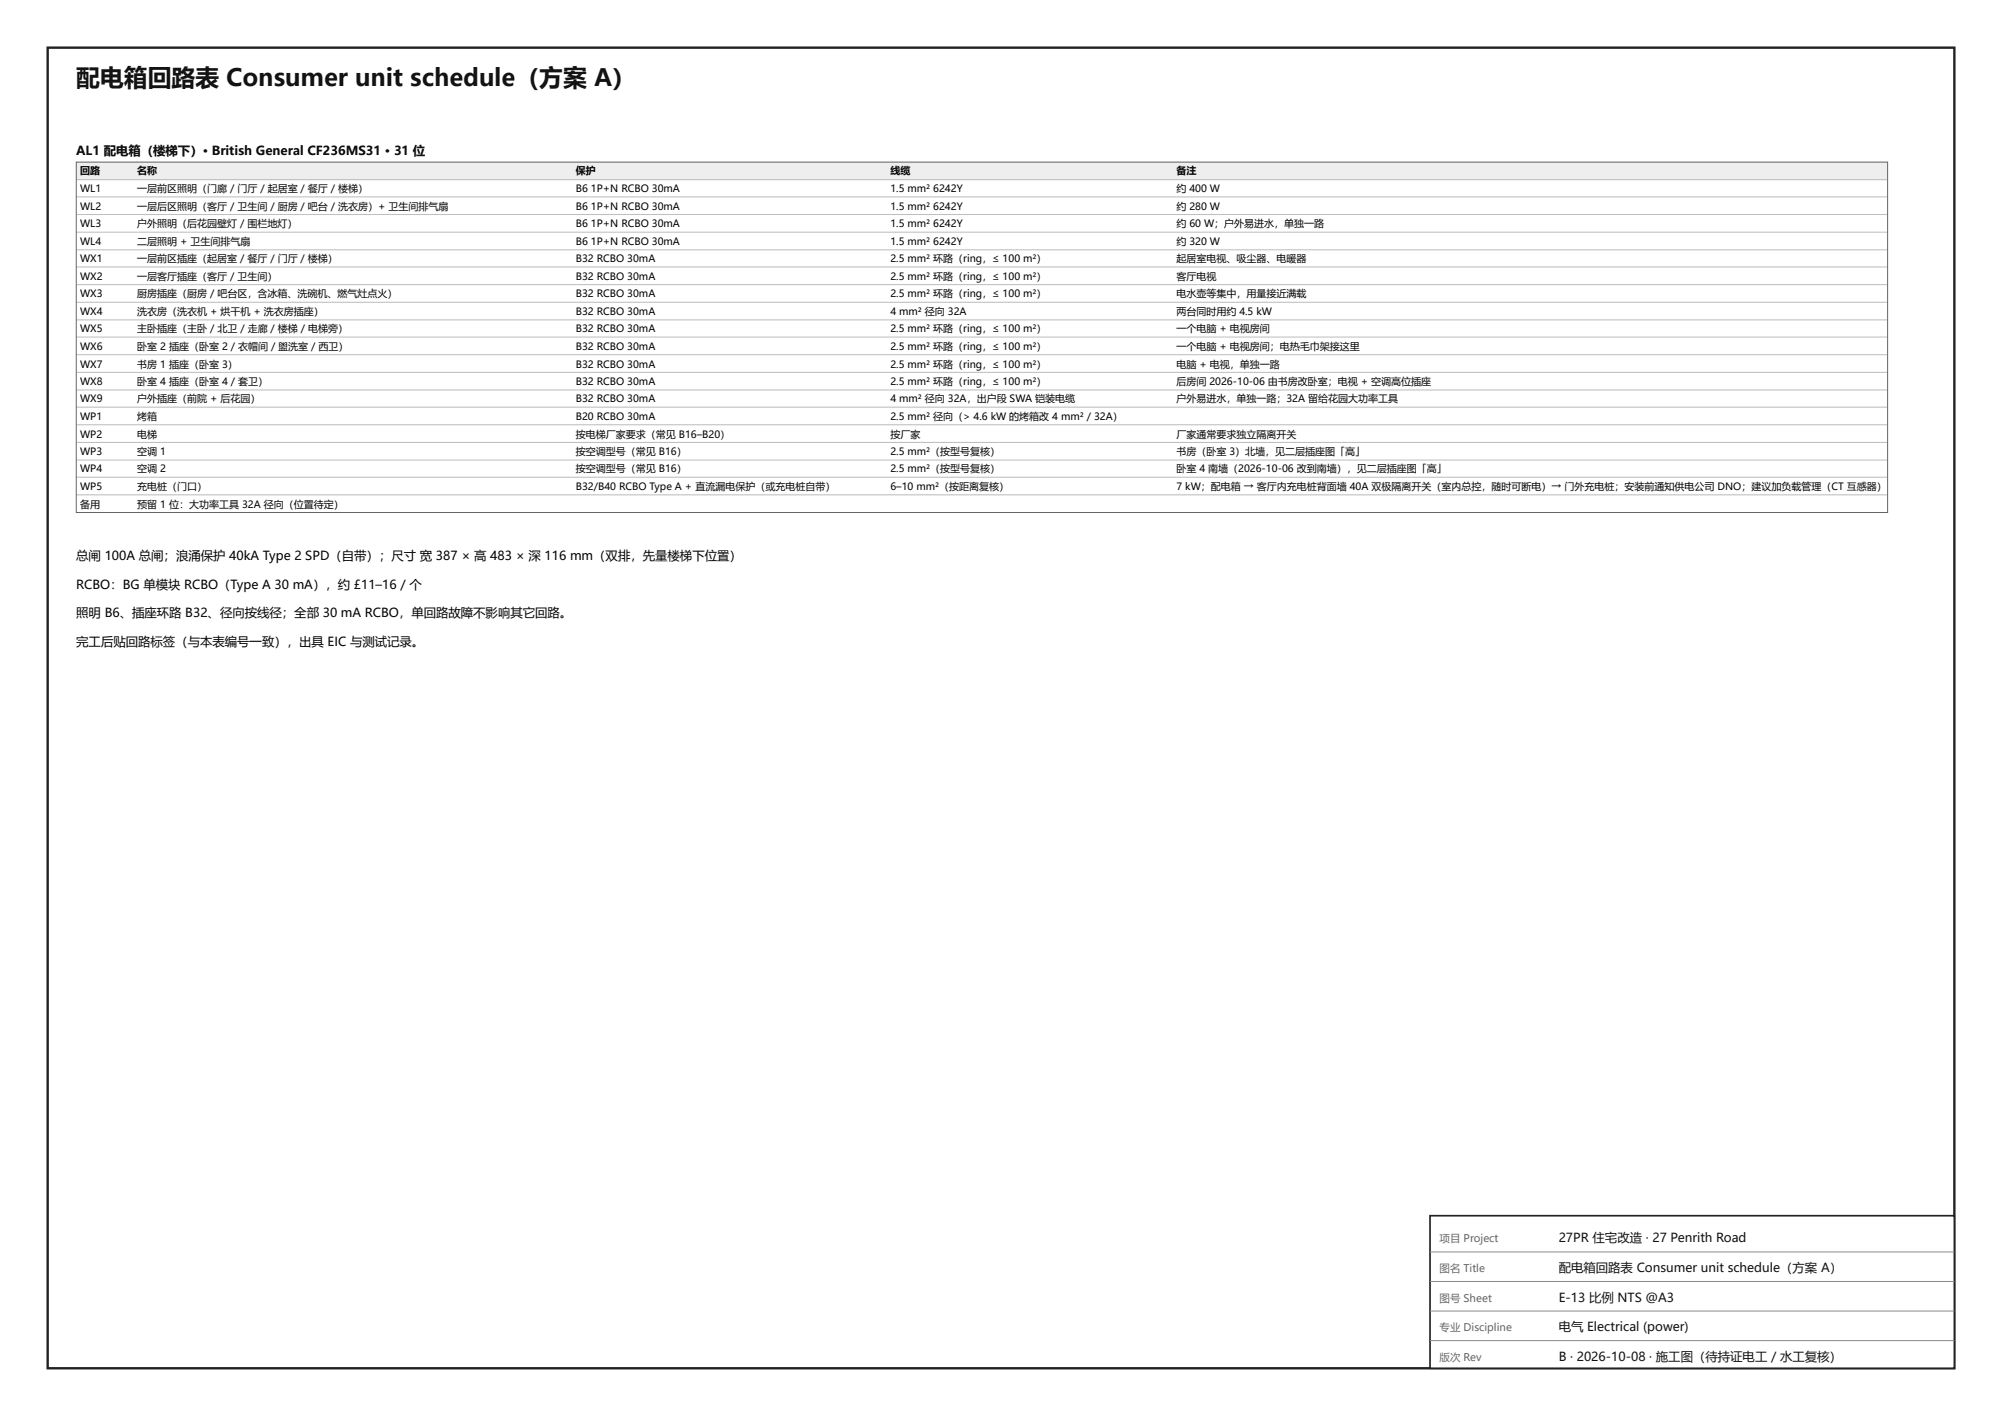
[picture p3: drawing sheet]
<svg xmlns="http://www.w3.org/2000/svg" width="420mm" height="297mm" viewBox="0 0 420 297" stroke-linecap="round" stroke-linejoin="round" font-family="sans-serif">
<defs><g id="words">
<text font-size="5" fill="#111" x="16" y="18">配电箱回路表 Consumer unit schedule（方案 A）</text>
<g font-size="2.6">
<text x="16" y="32.5">AL1 配电箱（楼梯下）· British General CF236MS31 · 31 位</text>
<text x="16" y="117.5">总闸 100A 总闸；浪涌保护 40kA Type 2 SPD（自带）；尺寸 宽 387 × 高 483 × 深 116 mm（双排，先量楼梯下位置）</text>
<text x="16" y="123.5">RCBO：BG 单模块 RCBO（Type A 30 mA），约 £11–16 / 个</text>
<text x="16" y="129.5">照明 B6、插座环路 B32、径向按线径；全部 30 mA RCBO，单回路故障不影响其它回路。</text>
<text x="16" y="135.5">完工后贴回路标签（与本表编号一致），出具 EIC 与测试记录。</text>
</g>
<g font-size="2.6" fill="#111">
<text x="327" y="260.6">27PR 住宅改造 · 27 Penrith Road</text>
<text x="327" y="266.8">配电箱回路表 Consumer unit schedule（方案 A）</text>
<text x="327" y="273">E-13 比例 NTS @A3</text>
<text x="327" y="279.2">电气 Electrical (power)</text>
<text x="327" y="285.4">B · 2026-10-08 · 施工图（待持证电工 / 水工复核）</text>
</g>
<g font-size="2.2" fill="#666">
<text x="302" y="260.6">项目 Project</text>
<text x="302" y="266.8">图名 Title</text>
<text x="302" y="273">图号 Sheet</text>
<text x="302" y="279.2">专业 Discipline</text>
<text x="302" y="285.4">版次 Rev</text>
</g>
<g font-size="2.1">
<text x="16.8" y="36.6">回路</text>
<text x="16.8" y="40.3">WL1</text>
<text x="28.8" y="36.6">名称</text>
<text x="28.8" y="40.3">一层前区照明（门廊 / 门厅 / 起居室 / 餐厅 / 楼梯）</text>
<text x="120.8" y="36.6">保护</text>
<text x="120.8" y="40.3">B6</text>
<text x="124" y="40.3">1P+N RCBO 30mA</text>
<text x="186.8" y="36.6">线缆</text>
<text x="186.8" y="40.3">1.5 mm²</text>
<text x="195.8" y="40.3">6242Y</text>
<text x="246.8" y="36.6">备注</text>
<text x="246.8" y="40.3">约 400 W</text>
<text x="16.8" y="44">WL2</text>
<text x="16.8" y="47.7">WL3</text>
<text x="28.8" y="44">一层后区照明（客厅 / 卫生间 / 厨房 / 吧台 / 洗衣房）+ 卫生间排气扇</text>
<text x="28.8" y="47.7">户外照明（后花园壁灯 / 围栏地灯）</text>
<text x="120.8" y="44">B6</text>
<text x="120.8" y="47.7">B6</text>
<text x="124" y="44">1P+N RCBO 30mA</text>
<text x="124" y="47.7">1P+N RCBO 30mA</text>
<text x="186.8" y="44">1.5 mm²</text>
<text x="186.8" y="47.7">1.5 mm²</text>
<text x="195.8" y="44">6242Y</text>
<text x="195.8" y="47.7">6242Y</text>
<text x="246.8" y="44">约 280 W</text>
<text x="246.8" y="47.7">约 60 W；户外易进水，单独一路</text>
<text x="16.8" y="51.3">WL4</text>
<text x="28.8" y="51.3">二层照明 + 卫生间排气扇</text>
<text x="120.8" y="51.3">B6</text>
<text x="124" y="51.3">1P+N RCBO 30mA</text>
<text x="186.8" y="51.3">1.5 mm²</text>
<text x="195.8" y="51.3">6242Y</text>
<text x="246.8" y="51.3">约 320 W</text>
<text x="16.8" y="55">WX1</text>
<text x="16.8" y="58.7">WX2</text>
<text x="28.8" y="55">一层前区插座（起居室 / 餐厅 / 门厅 / 楼梯）</text>
<text x="28.8" y="58.7">一层客厅插座（客厅 / 卫生间）</text>
<text x="120.8" y="55">B32 RCBO 30mA</text>
<text x="120.8" y="58.7">B32 RCBO 30mA</text>
<text x="186.8" y="55">2.5 mm² 环路（ring，≤ 100 m²）</text>
<text x="186.8" y="58.7">2.5 mm² 环路（ring，≤ 100 m²）</text>
<text x="246.8" y="55">起居室电视、吸尘器、电暖器</text>
<text x="246.8" y="58.7">客厅电视</text>
<text x="16.8" y="62.4">WX3</text>
<text x="16.8" y="66">WX4</text>
<text x="28.8" y="62.4">厨房插座（厨房 / 吧台区，含冰箱、洗碗机、燃气灶点火）</text>
<text x="28.8" y="66">洗衣房（洗衣机 + 烘干机 + 洗衣房插座）</text>
<text x="120.8" y="62.4">B32 RCBO 30mA</text>
<text x="120.8" y="66">B32 RCBO 30mA</text>
<text x="186.8" y="62.4">2.5 mm² 环路（ring，≤ 100 m²）</text>
<text x="186.8" y="66">4 mm² 径向 32A</text>
<text x="246.8" y="62.4">电水壶等集中，用量接近满载</text>
<text x="246.8" y="66">两台同时用约 4.5 kW</text>
<text x="16.8" y="69.7">WX5</text>
<text x="28.8" y="69.7">主卧插座（主卧 / 北卫 / 走廊 / 楼梯 / 电梯旁）</text>
<text x="120.8" y="69.7">B32 RCBO 30mA</text>
<text x="186.8" y="69.7">2.5 mm² 环路（ring，≤ 100 m²）</text>
<text x="246.8" y="69.7">一个电脑 + 电视房间</text>
<text x="16.8" y="73.4">WX6</text>
<text x="16.8" y="77.1">WX7</text>
<text x="28.8" y="73.4">卧室 2 插座（卧室 2 / 衣帽间 / 盥洗室 / 西卫）</text>
<text x="28.8" y="77.1">书房 1 插座（卧室 3）</text>
<text x="120.8" y="73.4">B32 RCBO 30mA</text>
<text x="120.8" y="77.1">B32 RCBO 30mA</text>
<text x="186.8" y="73.4">2.5 mm² 环路（ring，≤ 100 m²）</text>
<text x="186.8" y="77.1">2.5 mm² 环路（ring，≤ 100 m²）</text>
<text x="246.8" y="73.4">一个电脑 + 电视房间；电热毛巾架接这里</text>
<text x="246.8" y="77.1">电脑 + 电视，单独一路</text>
<text x="16.8" y="80.7">WX8</text>
<text x="28.8" y="80.7">卧室 4 插座（卧室 4 / 套卫）</text>
<text x="120.8" y="80.7">B32 RCBO 30mA</text>
<text x="186.8" y="80.7">2.5 mm² 环路（ring，≤ 100 m²）</text>
<text x="246.8" y="80.7">后房间 2026-10-06 由书房改卧室；电视 + 空调高位插座</text>
<text x="16.8" y="84.4">WX9</text>
<text x="16.8" y="88.1">WP1</text>
<text x="28.8" y="84.4">户外插座（前院 + 后花园）</text>
<text x="28.8" y="88.1">烤箱</text>
<text x="120.8" y="84.4">B32 RCBO 30mA</text>
<text x="120.8" y="88.1">B20 RCBO 30mA</text>
<text x="186.8" y="84.4">4 mm² 径向 32A，出户段 SWA 铠装电缆</text>
<text x="186.8" y="88.1">2.5 mm² 径向（&gt; 4.6 kW 的烤箱改 4 mm² / 32A）</text>
<text x="246.8" y="84.4">户外易进水，单独一路；32A 留给花园大功率工具</text>
<text x="16.8" y="91.8">WP2</text>
<text x="16.8" y="95.4">WP3</text>
<text x="28.8" y="91.8">电梯</text>
<text x="28.8" y="95.4">空调 1</text>
<text x="120.8" y="91.8">按电梯厂家要求（常见 B16–B20）</text>
<text x="120.8" y="95.4">按空调型号（常见 B16）</text>
<text x="186.8" y="91.8">按厂家</text>
<text x="186.8" y="95.4">2.5 mm²（按型号复核）</text>
<text x="246.8" y="91.8">厂家通常要求独立隔离开关</text>
<text x="246.8" y="95.4">书房（卧室 3）北墙，见二层插座图「高」</text>
<text x="16.8" y="99.1">WP4</text>
<text x="28.8" y="99.1">空调 2</text>
<text x="120.8" y="99.1">按空调型号（常见 B16）</text>
<text x="186.8" y="99.1">2.5 mm²（按型号复核）</text>
<text x="246.8" y="99.1">卧室 4 南墙（2026-10-06 改到南墙），见二层插座图「高」</text>
<text x="16.8" y="102.8">WP5</text>
<text x="16.8" y="106.5">备用</text>
<text x="28.8" y="102.8">充电桩（门口）</text>
<text x="28.8" y="106.5">预留 1 位：大功率工具 32A 径向（位置待定）</text>
<text x="120.8" y="102.8">B32/B40 RCBO Type A + 直流漏电保护（或充电桩自带）</text>
<text x="186.8" y="102.8">6–10 mm²（按距离复核）</text>
<text x="246.8" y="102.8">7 kW；配电箱 → 客厅内充电桩背面墙 40A 双极隔离开关（室内总控，随时可断电）→ 门外充电桩；安装前通知供电公司 DNO；建议加负载管理（CT 互感器）</text>
</g>
</g></defs>
<path d="M10 10h400v277h-400z" fill="none" stroke="#222" stroke-width=".5"/>
<path d="M300 255h110v32h-110z" fill="#fff"/>
<path d="M300 255h110v32h-110z" fill="none" stroke="#222" stroke-width=".35"/>
<path d="M300 262.6h110M300 268.8h110M300 275h110M300 281.2h110" fill="none" stroke="#888" stroke-width=".21"/>
<path d="M16 34h380v3.7h-380z" fill="#eee"/>
<g fill="none" stroke="#bbb" stroke-width=".21">
<path d="M16 37.7h380M16 41.3h380M16 45h380M16 48.7h380M16 52.4h380M16 56h380M16 59.7h380M16 63.4h380M16 67.1h380M16 70.7h380M16 74.4h380M16 78.1h380"/>
<path d="M16 81.8h380M16 85.4h380M16 89.1h380M16 92.8h380M16 96.5h380M16 100.1h380M16 103.8h380M16 107.5h380"/>
</g>
<path d="M16 34h380v73.5h-380z" fill="none" stroke="#666" stroke-width=".21"/>
<use href="#words"/>
</svg>
